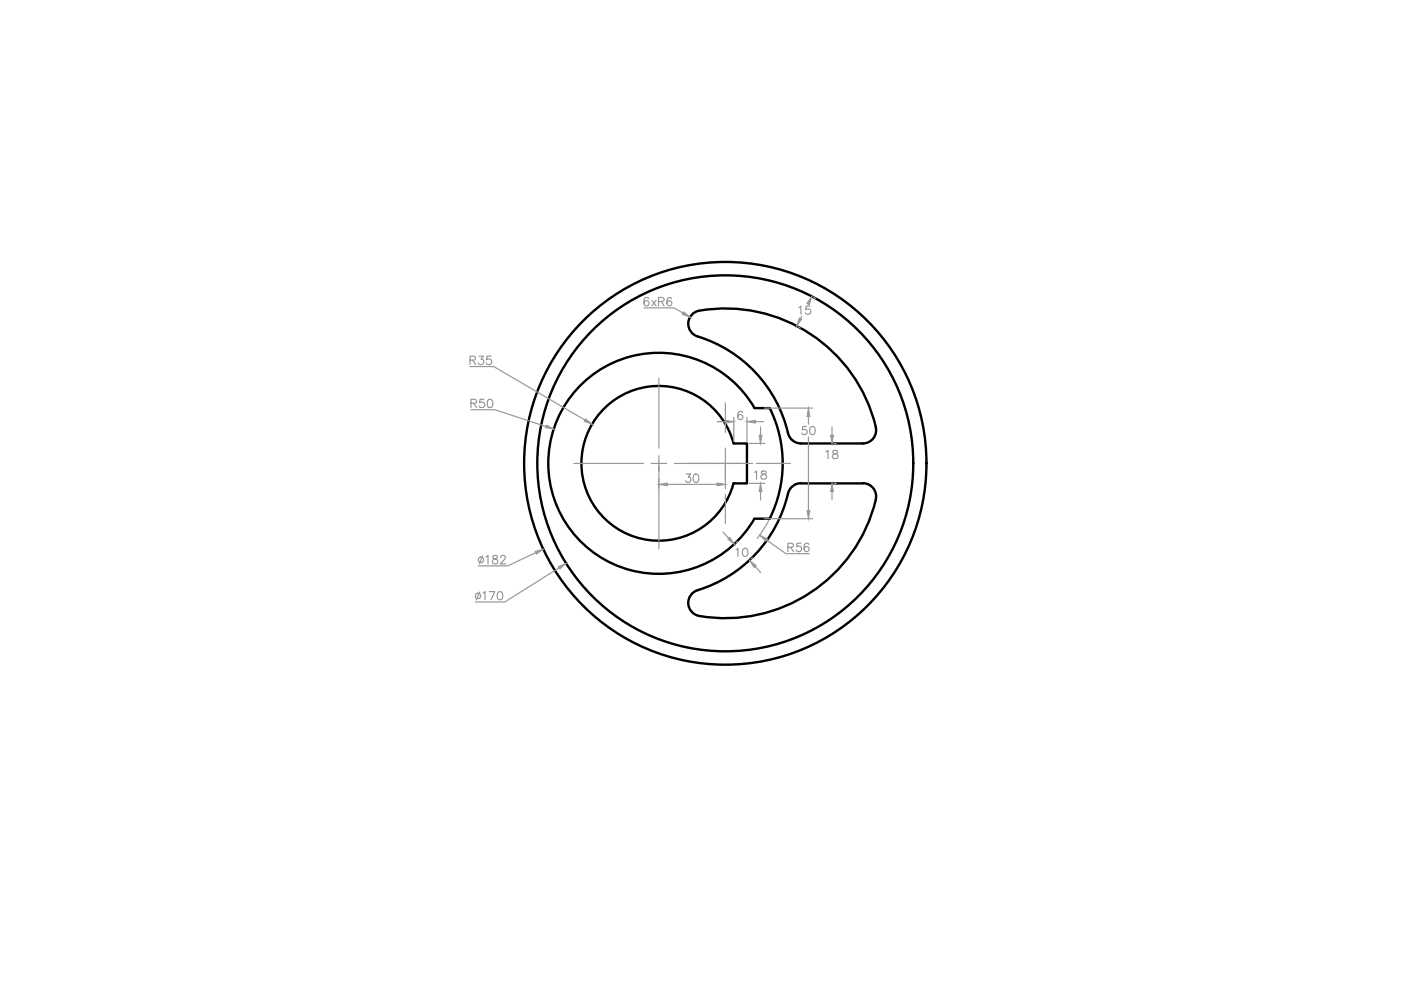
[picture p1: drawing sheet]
<svg xmlns="http://www.w3.org/2000/svg" width="297mm" height="210mm" viewBox="0 0 297 210" stroke-linecap="round" stroke-linejoin="round" font-family="sans-serif">
<!-- layer: 0 -->
<g fill="none" stroke="#000" stroke-width=".51">
<path d="M148.3 65.9a2.82 2.82 0 0 0-2.4 2.6 2.82 2.82 0 0 0 2 2.8 28.4 28.4 0 0 1 19.4 21.1 2.82 2.82 0 0 0 2.5 1.6h13.2M148.3 65.9a32.7 32.7 0 0 1 37.5 25.2 2.82 2.82 0 0 1-2.9 2.9M155.5 94a16.4 16.4 0 0 0-25.2-9.2 16.4 16.4 0 0 0 0 26.9 16.4 16.4 0 0 0 25.2-9.2M155.6 94h2.8v8.5h-2.8M160 86.5a23.4 23.4 0 0 0-35.4-6.2 23.4 23.4 0 0 0 0 35.9 23.4 23.4 0 0 0 35.4-6.3M160 86.5h3.2a26.3 26.3 0 0 1 0 23.5h-3.2M169.8 102.4a2.82 2.82 0 0 0-2.7 2.2 28.4 28.4 0 0 1-19.7 20.7 2.82 2.82 0 0 0-1.4 3 2.82 2.82 0 0 0 2.3 2.3M169.8 102.5h13.2M182.9 102.4a2.82 2.82 0 0 1 2.8 3.5M185.7 105.9a32.8 32.8 0 0 1-37.4 24.7"/>
<circle cx="153.8" cy="98.2" r="42.7"/>
<circle cx="153.8" cy="98.2" r="39.9"/>
</g>
<!-- layer: Dim -->
<g fill="none" stroke="#989898" stroke-width=".25">
<path d="M99.7 77.7h5l19.3 11.4M99.7 76.4l1-.1 .1-.3v-.3l-.4-.2h-.7v1.8M100.2 76.4l.6 .9M101.6 75.5h.9l-.5 .7a.59 .59 0 0 1 .4 1 .59 .59 0 0 1-1-.2M104.1 75.5h-.8l-.1 .8a.63 .63 0 0 1 .9 0 .63 .63 0 0 1-.1 .9 .63 .63 0 0 1-.9-.2M136.5 65.3h6.4l1.9 1.1M137.5 63.3a.52 .52 0 0 0-.7-.1 1.02 1.02 0 0 0 .3 1.7 .55 .55 0 0 0 .5-.6 .55 .55 0 0 0-.5-.5 .55 .55 0 0 0-.6 .5M138.2 63.7l.9 1.2M139.1 63.7l-.9 1.2M139.6 63.9l1-.1 .2-.2-.1-.4-.3-.1h-.8v1.8M140.2 63.9l.6 1M142.4 63.3a.47 .47 0 0 0-.8-.1 1.02 1.02 0 0 0 .4 1.7 .54 .54 0 0 0 .5-.6 .54 .54 0 0 0-.6-.5 .54 .54 0 0 0-.5 .5"/>
<path d="M169.2 69.3l.5 .3M169.4 65.2l.4-.3v1.7M170 67.1l-.3 .5M171.3 64.4v.1M171.7 64.9h-.8l-.1 .8a.63 .63 0 0 1 1-.1 .63 .63 0 0 1-.2 1 .63 .63 0 0 1-.9-.3M172.5 63l.4 .3M99.9 86.9h5l10.8 3.5M99.9 85.5l1-.1 .1-.2v-.4l-.4-.1h-.7v1.7M100.5 85.5l.5 .9M102.6 84.7h-.8l-.1 .7a.63 .63 0 0 1 .9 0 .63 .63 0 0 1-.1 1 .63 .63 0 0 1-.9-.3M103.5 84.8a.58 .58 0 0 1 .9 .2 1.47 1.47 0 0 1-.2 1.4 .68 .68 0 0 1-.8-.3 1.47 1.47 0 0 1 .1-1.3zM121.7 98.3h14.7"/>
<path d="M138 98.3h3.4M139.7 80.2v14.8M139.7 96.6v19.7M143 98.3h16.6M152.1 89.4h1.7M153.8 85.4v6.3M153.8 95v8.6M155.6 88.5v5.1M157.4 87.5a.52 .52 0 0 0-.7-.2 1.02 1.02 0 0 0 .3 1.7 .55 .55 0 0 0 .5-.6 .55 .55 0 0 0-.5-.5 .55 .55 0 0 0-.6 .5M158.4 88.5v5.1M158.8 94h3.3M160.1 89.4h1.8"/>
<path d="M160.4 98.3h7.2M161.2 90.5v1.8M161.5 99.9a.33 .33 0 0 0 .2 .6 .64 .64 0 0 1 .7 .3 .64 .64 0 0 1-.1 .7l-.5 .1a.51 .51 0 0 1-.5-.5 .51 .51 0 0 1 .5-.5l.4-.1a.33 .33 0 0 0 .1-.6zM162.1 86.5h10.2M171 90.4h-.8l-.1 .8a.6 .6 0 0 1 .9 0 .6 .6 0 0 1-.1 .9 .6 .6 0 0 1-.9-.3M171.4 88.3v1.7M171.4 92.6v15.6M171.9 90.5a.58 .58 0 0 1 .9 .3 .82 .82 0 0 1 0 .9 .82 .82 0 0 1-.9 .4 1.32 1.32 0 0 1 0-1.6zM175.1 95.8l.5-.3v1.7M176.4 90.5v1.8M176.7 95.5a.36 .36 0 0 0 .1 .6 .64 .64 0 0 1 .7 .3 .64 .64 0 0 1 0 .8h-.6a.51 .51 0 0 1-.4-.5 .51 .51 0 0 1 .5-.5l.3-.1a.36 .36 0 0 0 .2-.6zM176.8 94h.5"/>
<path d="M102.4 117.9l-.8 1.6M103 118.1l.5-.3v1.7M104.6 117.9a.36 .36 0 0 0 .1 .5l.4 .1a.52 .52 0 0 1 .4 .5 .52 .52 0 0 1-.3 .5h-.4a.51 .51 0 0 1-.4-.5 .51 .51 0 0 1 .5-.5l.5-.1 .1-.4a.6 .6 0 0 0-.9-.1zM106.1 118.2l.4-.4 .6 .1a.55 .55 0 0 1-.2 .8l-.9 .8h1.2M113.6 117.2l-5.9 2.8h-6.3M141.5 102.7h10.5M145.5 100.5h.9l-.5 .7a.59 .59 0 0 1 .5 .9 .59 .59 0 0 1-1.1-.2M147.2 100.6a.58 .58 0 0 1 .9 .2 .9 .9 0 0 1-.6 1.5 1.14 1.14 0 0 1-.3-1.7zM153.3 112.8l1.2 1.3M153.8 104.8v6.2M156 116.6l.5-.4v1.8M156.3 114.8l-.3 .3"/>
<path d="M157.6 116.3a.58 .58 0 0 1 .9 .3 .82 .82 0 0 1 .1 1 .82 .82 0 0 1-1 .3 1.3 1.3 0 0 1 0-1.6zM158.8 102.5h3.3M159.6 118.2l-.4 .3M160 100.2l.4-.3v1.7M161.2 104.2v1.8M162.1 110h10.2M162.6 114.5l4 2.9h5M163 110.4l-2.4 3.8M167 116h1.1l.1-.3-.1-.3-.3-.2h-.8v1.8M167.6 116l.6 1M169.8 115.2h-.8l-.1 .8a.61 .61 0 0 1 .9-.1 .61 .61 0 0 1-.1 1 .61 .61 0 0 1-.9-.3M171.5 115.4a.52 .52 0 0 0-.8-.1 1.02 1.02 0 0 0 .4 1.7 .55 .55 0 0 0 .5-.6 .55 .55 0 0 0-.6-.5 .55 .55 0 0 0-.5 .5"/>
<path d="M176.4 104.2v1.8M176.8 102.5h.5M101.7 125.5l-.7 1.7M102.4 125.8l.4-.4v1.8M103.8 125.4h1.1l-.8 1.8M105.7 125.5a.58 .58 0 0 1 .8 .3 1.08 1.08 0 0 1-.4 1.4l-.4-.1a1.3 1.3 0 0 1 0-1.6zM118.5 120.4l-11.5 7.2h-6.2M160.1 120.1l1.2 1.3"/>
<circle cx="102" cy="118.7" r=".59"/>
<circle cx="101.3" cy="126.3" r=".59"/>
</g>
<g fill="#989898" stroke="#989898" stroke-width=".21">
<path d="M161.2 102.5l.3 1.7h-.5z"/>
<path d="M161 92.3h.5l-.3 1.7z"/>
<path d="M153.8 89.1l1.8 .3-1.8 .3z"/>
<path d="M158.4 89.4l1.7-.3v.6z"/>
<path d="M176.4 102.5l.3 1.7h-.6z"/>
<path d="M176.1 92.3h.6l-.3 1.7z"/>
<path d="M171.4 86.5l.3 1.8h-.6z"/>
<path d="M171.1 108.2h.6l-.3 1.8z"/>
<path d="M144.9 66.1l1.4 1.2-1.6-.7z"/>
<path d="M113.5 116.9l1.7-.4-1.5 1z"/>
<path d="M118.4 120.1l1.6-.6-1.3 1.2z"/>
<path d="M115.9 90.1l1.5 .9-1.7-.3z"/>
<path d="M124.2 88.8l1.4 1.2-1.7-.7z"/>
<path d="M172.1 62.9l-.5 1.7-.5-.3z"/>
<path d="M169.5 67.4l.5 .3-1.1 1.4z"/>
<path d="M154.3 114.3l.4-.4 1 1.5z"/>
<path d="M158.9 118.8l1.4 1.1-.4 .4z"/>
<path d="M139.7 102.7l1.8-.3v.6z"/>
<path d="M152 102.4l1.8 .3-1.8 .3z"/>
<path d="M161.1 113.5l1.6 .8-.4 .5z"/>
</g>
</svg>
